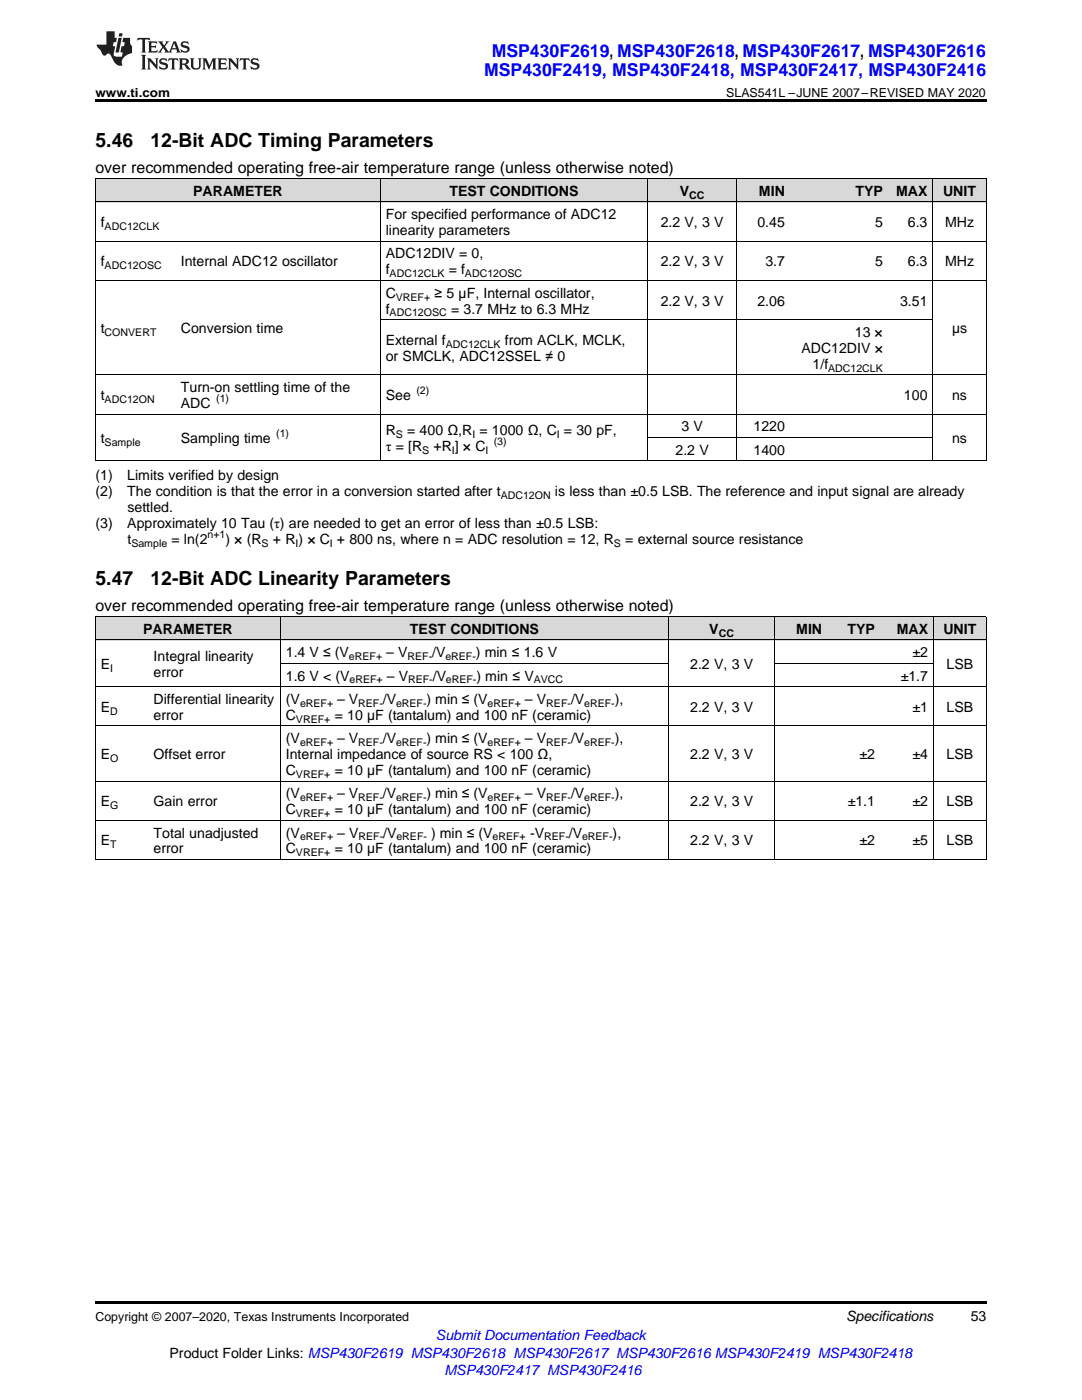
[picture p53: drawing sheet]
<svg xmlns="http://www.w3.org/2000/svg" width="216mm" height="279mm" viewBox="0 0 216 279" stroke-linecap="round" stroke-linejoin="round" font-family="sans-serif">
<defs><g id="words">
<g font-size="3.9">
<text x="19" y="29.3">5.46</text>
<text x="30" y="29.3">12-Bit ADC Timing Parameters</text>
<text x="19" y="116.7">5.47</text>
<text x="30" y="116.7">12-Bit ADC Linearity Parameters</text>
</g>
<g font-size="3.5" fill="#00f">
<text x="98.1" y="11.3">MSP430F2619, MSP430F2618, MSP430F2617, MSP430F2616</text>
<text x="96.6" y="15.2">MSP430F2419, MSP430F2418, MSP430F2417, MSP430F2416</text>
</g>
<g font-size="3.2">
<text x="19" y="34.4">over recommended operating free-air temperature range (unless otherwise noted)</text>
<text x="19" y="121.8">over recommended operating free-air temperature range (unless otherwise noted)</text>
</g>
<g font-size="2.8">
<text x="38.6" y="39.1">PARAMETER</text>
<text x="89.7" y="39.1">TEST CONDITIONS</text>
<text x="135.7" y="39.1">V</text>
<text x="151.4" y="39.1">MIN</text>
<text x="170.7" y="39.1">TYP</text>
<text x="178.8" y="39.1">MAX</text>
<text x="188.2" y="39.1">UNIT</text>
<text x="20.1" y="45.3">f</text>
<text x="77" y="43.7">For specified performance of ADC12</text>
<text x="77" y="46.9">linearity parameters</text>
<text x="131.8" y="45.3">2.2 V, 3 V</text>
<text x="151.1" y="45.3">0.45</text>
<text x="174.6" y="45.3">5</text>
<text x="181.2" y="45.3">6.3</text>
<text x="188.6" y="45.3">MHz</text>
<text x="20.1" y="53.2">f</text>
<text x="36.1" y="53.2">Internal ADC12 oscillator</text>
<text x="77" y="51.6">ADC12DIV = 0,</text>
<text x="131.8" y="53.2">2.2 V, 3 V</text>
<text x="152.7" y="53.2">3.7</text>
<text x="174.6" y="53.2">5</text>
<text x="181.2" y="53.2">6.3</text>
<text x="188.6" y="53.2">MHz</text>
<text x="77" y="54.8">f</text>
<text x="77" y="59.4">C</text>
<text x="86.7" y="59.4">≥ 5 µF, Internal oscillator,</text>
<text x="89.5" y="54.8">= f</text>
<text x="77" y="62.6">f</text>
<text x="90" y="62.6">= 3.7 MHz to 6.3 MHz</text>
<text x="131.8" y="61">2.2 V, 3 V</text>
<text x="151.1" y="61">2.06</text>
<text x="179.6" y="61">3.51</text>
<text x="20.1" y="66.5">t</text>
<text x="36.1" y="66.5">Conversion time</text>
<text x="77" y="68.8">External f</text>
<text x="100.7" y="68.8">from ACLK, MCLK,</text>
<text x="159.9" y="70.4">ADC12DIV ×</text>
<text x="170.6" y="67.2">13 ×</text>
<text x="190" y="66.5">µs</text>
<text x="77" y="72">or SMCLK, ADC12SSEL ≠ 0</text>
<text x="162.1" y="73.6">1/f</text>
<text x="20.1" y="79.8">t</text>
<text x="36.1" y="78.2">Turn-on settling time of the</text>
<text x="36.1" y="81.4">ADC</text>
<text x="77" y="79.8">See</text>
<text x="180.4" y="79.8">100</text>
<text x="190" y="79.8">ns</text>
<text x="20.1" y="88.4">t</text>
<text x="36.1" y="88.4">Sampling time</text>
<text x="77" y="86.8">R</text>
<text x="77" y="90">τ = [R</text>
<text x="81.2" y="86.8">= 400 Ω,R = 1000 Ω, C = 30 pF,</text>
<text x="86.5" y="90">+R ] × C</text>
<text x="136" y="86.1">3 V</text>
<text x="150.4" y="86.1">1220</text>
<text x="190" y="88.4">ns</text>
<text x="19" y="95.9">(1)</text>
<text x="25.4" y="95.9">Limits verified by design</text>
<text x="134.8" y="90.7">2.2 V</text>
<text x="150.4" y="90.7">1400</text>
<text x="19" y="99.1">(2)</text>
<text x="25.4" y="99.1">The condition is that the error in a conversion started after t</text>
<text x="110.7" y="99.1">is less than ±0.5 LSB. The reference and input signal are already</text>
<text x="19" y="105.4">(3)</text>
<text x="25.4" y="105.4">Approximately 10 Tau (τ) are needed to get an error of less than ±0.5 LSB:</text>
<text x="25.4" y="102.2">settled.</text>
<text x="25.4" y="108.6">t</text>
<text x="34.2" y="108.6">= ln(2</text>
<text x="45" y="108.6">) × (R</text>
<text x="54.5" y="108.6">+ R ) × C + 800 ns, where n = ADC resolution = 12, R</text>
<text x="124.8" y="108.6">= external source resistance</text>
<text x="28.6" y="126.5">PARAMETER</text>
<text x="30.7" y="131.9">Integral linearity</text>
<text x="57" y="131.2">1.4 V ≤ (V</text>
<text x="77.1" y="131.2">– V</text>
<text x="81.8" y="126.5">TEST CONDITIONS</text>
<text x="86.3" y="131.2">/V</text>
<text x="95" y="131.2">) min ≤ 1.6 V</text>
<text x="141.5" y="126.5">V</text>
<text x="158.9" y="126.5">MIN</text>
<text x="169.1" y="126.5">TYP</text>
<text x="178.9" y="126.5">MAX</text>
<text x="182.1" y="131.2">±2</text>
<text x="188.2" y="126.5">UNIT</text>
<text x="20.1" y="133.5">E</text>
<text x="30.7" y="135.1">error</text>
<text x="57" y="135.8">1.6 V &lt; (V</text>
<text x="77.2" y="135.8">– V</text>
<text x="86.4" y="135.8">/V</text>
<text x="95.1" y="135.8">) min ≤ V</text>
<text x="137.7" y="133.5">2.2 V, 3 V</text>
<text x="179.7" y="135.8">±1.7</text>
<text x="188.9" y="133.5">LSB</text>
<text x="20.1" y="142.1">E</text>
<text x="30.7" y="140.5">Differential linearity</text>
<text x="30.7" y="143.7">error</text>
<text x="57" y="140.5">(V</text>
<text x="57" y="143.7">C</text>
<text x="66.8" y="143.7">= 10 µF (tantalum) and 100 nF (ceramic)</text>
<text x="67.3" y="140.5">– V</text>
<text x="76.4" y="140.5">/V</text>
<text x="85.1" y="140.5">) min ≤ (V</text>
<text x="104.7" y="140.5">– V</text>
<text x="113.9" y="140.5">/V</text>
<text x="122.7" y="140.5">),</text>
<text x="137.7" y="142.1">2.2 V, 3 V</text>
<text x="182.1" y="142.1">±1</text>
<text x="188.9" y="142.1">LSB</text>
<text x="57" y="148.3">(V</text>
<text x="67.3" y="148.3">– V</text>
<text x="76.4" y="148.3">/V</text>
<text x="85.1" y="148.3">) min ≤ (V</text>
<text x="104.7" y="148.3">– V</text>
<text x="113.9" y="148.3">/V</text>
<text x="122.7" y="148.3">),</text>
<text x="20.1" y="151.5">E</text>
<text x="30.7" y="151.5">Offset error</text>
<text x="57" y="151.5">Internal impedance of source RS &lt; 100 Ω,</text>
<text x="57" y="154.7">C</text>
<text x="66.8" y="154.7">= 10 µF (tantalum) and 100 nF (ceramic)</text>
<text x="137.7" y="151.5">2.2 V, 3 V</text>
<text x="171.5" y="151.5">±2</text>
<text x="182.1" y="151.5">±4</text>
<text x="188.9" y="151.5">LSB</text>
<text x="20.1" y="160.9">E</text>
<text x="30.7" y="160.9">Gain error</text>
<text x="57" y="159.3">(V</text>
<text x="67.3" y="159.3">– V</text>
<text x="76.4" y="159.3">/V</text>
<text x="85.1" y="159.3">) min ≤ (V</text>
<text x="104.7" y="159.3">– V</text>
<text x="113.9" y="159.3">/V</text>
<text x="122.7" y="159.3">),</text>
<text x="137.7" y="160.9">2.2 V, 3 V</text>
<text x="169.2" y="160.9">±1.1</text>
<text x="182.1" y="160.9">±2</text>
<text x="188.9" y="160.9">LSB</text>
<text x="30.7" y="167.1">Total unadjusted</text>
<text x="57" y="162.5">C</text>
<text x="57" y="167.1">(V</text>
<text x="66.8" y="162.5">= 10 µF (tantalum) and 100 nF (ceramic)</text>
<text x="67.3" y="167.1">– V</text>
<text x="76.5" y="167.1">/V</text>
<text x="86" y="167.1">) min ≤ (V</text>
<text x="105.8" y="167.1">-V</text>
<text x="113.5" y="167.1">/V</text>
<text x="122.2" y="167.1">),</text>
<text x="20.1" y="168.7">E</text>
<text x="30.7" y="170.3">error</text>
<text x="57" y="170.3">C</text>
<text x="66.8" y="170.3">= 10 µF (tantalum) and 100 nF (ceramic)</text>
<text x="137.7" y="168.7">2.2 V, 3 V</text>
<text x="171.5" y="168.7">±2</text>
<text x="182.1" y="168.7">±5</text>
<text x="188.9" y="168.7">LSB</text>
<text x="168.8" y="263.6">Specifications</text>
<text x="193.7" y="263.6">53</text>
<text x="33.8" y="270.9">Product Folder Links: MSP430F2619 MSP430F2618 MSP430F2617 MSP430F2616 MSP430F2419 MSP430F2418</text>
</g>
<g font-size="2.8" fill="#00f">
<text x="87" y="267.4">Submit Documentation Feedback</text>
<text x="88.7" y="274.5">MSP430F2417 MSP430F2416</text>
</g>
<g font-size="2.5">
<text x="19" y="19.3">www.ti.com</text>
<text x="144.9" y="19.3">SLAS541L –JUNE 2007–REVISED MAY 2020</text>
<text x="19" y="263.6">Copyright © 2007–2020, Texas Instruments Incorporated</text>
</g>
<g font-size="2.1">
<text x="137.5" y="39.7">CC</text>
<text x="20.9" y="45.9">ADC12CLK</text>
<text x="20.9" y="53.7">ADC12OSC</text>
<text x="77.8" y="55.3">ADC12CLK</text>
<text x="79" y="60">VREF+</text>
<text x="92.8" y="55.3">ADC12OSC</text>
<text x="77.8" y="63.1">ADC12OSC</text>
<text x="20.9" y="67.1">CONVERT</text>
<text x="88.9" y="69.4">ADC12CLK</text>
<text x="165.2" y="74.2">ADC12CLK</text>
<text x="20.9" y="80.4">ADC12ON</text>
<text x="43.1" y="80.3">(1)</text>
<text x="83.1" y="78.7">(2)</text>
<text x="20.9" y="89">Sample</text>
<text x="55.1" y="87.3">(1)</text>
<text x="79" y="87.4">S</text>
<text x="94.3" y="87.4">I</text>
<text x="98.5" y="88.9">(3)</text>
<text x="111.1" y="87.4">I</text>
<text x="84.2" y="90.6">S</text>
<text x="90.2" y="90.6">I</text>
<text x="96.9" y="90.6">I</text>
<text x="99.9" y="99.6">ADC12ON</text>
<text x="41.4" y="107.5">n+1</text>
<text x="26.2" y="109.1">Sample</text>
<text x="52.2" y="109.1">S</text>
<text x="59" y="109.1">I</text>
<text x="65.8" y="109.1">I</text>
<text x="122.5" y="109.1">S</text>
<text x="69.6" y="131.7">eREF+</text>
<text x="81.3" y="131.7">REF-</text>
<text x="88.9" y="131.7">eREF-</text>
<text x="143.4" y="127.1">CC</text>
<text x="22" y="134.1">I</text>
<text x="69.7" y="136.4">eREF+</text>
<text x="81.4" y="136.4">REF-</text>
<text x="89" y="136.4">eREF-</text>
<text x="106.5" y="136.4">AVCC</text>
<text x="22" y="142.6">D</text>
<text x="59.9" y="141">eREF+</text>
<text x="71.5" y="141">REF-</text>
<text x="79" y="141">eREF-</text>
<text x="97.3" y="141">eREF+</text>
<text x="109" y="141">REF-</text>
<text x="116.6" y="141">eREF-</text>
<text x="59.1" y="144.2">VREF+</text>
<text x="59.9" y="148.9">eREF+</text>
<text x="71.5" y="148.9">REF-</text>
<text x="79" y="148.9">eREF-</text>
<text x="97.3" y="148.9">eREF+</text>
<text x="109" y="148.9">REF-</text>
<text x="116.6" y="148.9">eREF-</text>
<text x="22" y="152">O</text>
<text x="59.1" y="155.2">VREF+</text>
<text x="22" y="161.5">G</text>
<text x="59.9" y="159.9">eREF+</text>
<text x="71.5" y="159.9">REF-</text>
<text x="79" y="159.9">eREF-</text>
<text x="97.3" y="159.9">eREF+</text>
<text x="109" y="159.9">REF-</text>
<text x="116.6" y="159.9">eREF-</text>
<text x="59.1" y="163.1">VREF+</text>
<text x="59.9" y="167.7">eREF+</text>
<text x="71.5" y="167.7">REF-</text>
<text x="79.1" y="167.7">eREF-</text>
<text x="98.3" y="167.7">eREF+</text>
<text x="108.6" y="167.7">REF-</text>
<text x="116.1" y="167.7">eREF-</text>
<text x="22" y="169.3">T</text>
<text x="59.1" y="170.9">VREF+</text>
</g>
</g></defs>
<g fill="#d8d8d8">
<path d="M19 123.1h10.6v4.7h-10.6z"/>
<path d="M29.6 123.1h26.4v4.7h-26.4z"/>
<path d="M56 123.1h77.5v4.7h-77.5z"/>
<path d="M133.5 123.1h21.1v4.7h-21.1z"/>
<path d="M154.6 123.1h10.5v4.7h-10.5z"/>
<path d="M165.1 123.1h10.6v4.7h-10.6z"/>
<path d="M175.7 123.1h10.6v4.7h-10.6z"/>
<path d="M186.3 123.1h10.5v4.7h-10.5z"/>
<path d="M19 35.7h16v4.7h-16z"/>
<path d="M35 35.7h40.9v4.7h-40.9z"/>
<path d="M75.9 35.7h53.4v4.7h-53.4z"/>
<path d="M129.3 35.7h17.7v4.7h-17.7z"/>
<path d="M147 35.7h10.7v4.7h-10.7z"/>
<path d="M157.7 35.7h19.6v4.7h-19.6z"/>
<path d="M177.3 35.7h8.9v4.7h-8.9z"/>
<path d="M186.2 35.7h10.6v4.7h-10.6z"/>
</g>
<path d="M19 19.9h177.8v.5h-177.8zM19 259.7h177.8v.5h-177.8z" fill="#000"/>
<g fill="none" stroke="#000" stroke-width=".2">
<path d="M19 35.6h177.8M19.1 35.7v56.3M75.9 35.7v56.3M129.2 35.7v56.3M147 35.7v56.3M186.1 35.7v56.3M196.8 35.7v56.3M19 56h177.8M19 48.1h177.8M19 40.3h177.8M19 74.8h177.8M75.9 63.8h110.3"/>
<path d="M19 92h177.8M19 82.6h177.8M129.3 87.3h56.9M19 137h177.8M19 127.7h177.8M19 123.1h177.8M19.1 123.1v48.5M55.9 123.1v48.5M56 132.4h77.4M133.4 123.1v48.5M154.5 123.1v48.5M154.6 132.4h31.7"/>
<path d="M186.2 123.1v48.5M196.8 123.1v48.5M19 155.9h177.8M19 144.9h177.8M19 171.5h177.8M19 163.7h177.8"/>
</g>
<g fill="#231f20">
<path d="M27.5 7.6l-.1 .5 .4-.2h.6v.1v2.1l-.2 .4h1l-.3-.4v-2.1l.1-.1h.5l.5 .2-.2-.5zM29.5 8.3l.2 .3v1.5l-.2 .4h1.8l.2-.6a1.04 1.04 0 0 1-1.3 .2v-.7h.6l.3 .2v-.6l-.3 .2h-.6v-.6l.8-.1 .4 .3-.2-.5zM31.5 8.3l.9 1.1-.9 1.1h.8l-.2-.2 .5-.7 .4 .7-.2 .2h1.5l-.1-.2 .1-.4h.9l.1 .4-.2 .2h1l-.3-.3-.7-1.9h-.5l-.9 2-.8-1 .9-1h-.8l.1 .3-.3 .5-.4-.6 .2-.2zM34.7 8.6l.4 1h-.7zM36.3 8.4a.63 .63 0 0 0-.2 .7 .63 .63 0 0 0 .6 .4l.6 .2 .1 .2a.75 .75 0 0 1-.7 .4 .75 .75 0 0 1-.6-.5l.1 .7 .1-.1a1.11 1.11 0 0 0 1.5-.6 1.13 1.13 0 0 0-1.2-.8l-.1-.4a1.04 1.04 0 0 1 1.2 .2l-.2-.5-.1 .1-.5-.2zM28.2 10.9l.2 .4v2.2l-.2 .4h1l-.3-.4v-2.2l.3-.4zM29.3 11.6l.3 .4v1.5l-.3 .4h.8l-.2-.4v-1.3l1.5 1.7v-1.9l.2-.4h-.7l.2 .4v.9l-1.1-1.3zM32 11.8a.62 .62 0 0 0-.2 .7 .62 .62 0 0 0 .6 .4l.6 .1 .1 .3a.76 .76 0 0 1-.7 .3 .76 .76 0 0 1-.6-.4l.1 .7 .1-.1a1.11 1.11 0 0 0 1.5-.6 1.13 1.13 0 0 0-1.2-.8l-.1-.4a1.04 1.04 0 0 1 1.2 .2l-.2-.6-.1 .1-.5-.1zM33.7 11.6l-.2 .6a.61 .61 0 0 1 .8-.3v1.6l-.2 .4h.9l-.2-.4v-1.6a.63 .63 0 0 1 .8 .3l-.2-.6zM35.6 11.6l.3 .4v1.5l-.3 .4h1l-.2-.2v-.8l.5 .2a.76 .76 0 0 0 1.2 .7l-1-1a.58 .58 0 0 0 .6-.5 .58 .58 0 0 0-.5-.6zM36.4 11.9h.1a.45 .45 0 0 1 .5 .1 .45 .45 0 0 1 .1 .5l-.7 .2zM37.9 11.6l.2 .2a2.17 2.17 0 0 0 .3 1.9 .99 .99 0 0 0 1.6-.6v-1.1l.2-.4h-.7l.2 .2a1.92 1.92 0 0 1-.2 1.8 .6 .6 0 0 1-.9-.5v-1.1l.2-.4zM40.4 11.6l.2 .4v1.5l-.2 .4h.7l-.2-.4v-1.4l.8 1.8 .8-1.8v1.4l-.2 .4h.9l-.2-.4v-1.5l.2-.4h-.8l-.6 1.5-.6-1.5zM43.4 11.6l.2 .4v1.5l-.2 .4h1.8l.2-.6a1.04 1.04 0 0 1-1.3 .1v-.6h.5l.4 .2v-.6l-.4 .2h-.5v-.7h.8l.3 .3-.1-.6zM45.5 11.6l.2 .4v1.5l-.2 .4h.7l-.2-.4v-1.3l1.5 1.7v-1.9l.2-.4h-.7l.2 .4v.9l-1.1-1.3zM47.9 11.6l-.1 .6a.61 .61 0 0 1 .8-.3v1.6l-.3 .4h1l-.3-.4 .1-1.6a.63 .63 0 0 1 .7 .3l-.1-.6zM50.2 11.8a.62 .62 0 0 0-.2 .7 .62 .62 0 0 0 .6 .4l.6 .1 .2 .3a.76 .76 0 0 1-.8 .3 .76 .76 0 0 1-.6-.4l.1 .7 .2-.1a1.11 1.11 0 0 0 1.5-.6 1.13 1.13 0 0 0-1.3-.8l-.1-.4a1.04 1.04 0 0 1 1.2 .2l-.1-.6-.2 .1-.5-.1z"/>
<path d="M21.2 6.3v2.6h-1.9l.1 .4 .7 .9a.91 .91 0 0 0 1 .8 .56 .56 0 0 1 .5-.3 .56 .56 0 0 1 .5 .3l.4 .8a1.53 1.53 0 0 0 1.9 1.2 1.54 1.54 0 0 1 1-2.1l.9-.3v-1.4a1.52 1.52 0 0 1-.3-1.6h-1.4l-.2 .8h.5l-.2 .8h-.4l-.2 1v.2l.4 .1-.2 .8a1.93 1.93 0 0 1-1.6-.3l.3-1.8h-.5l.2-.8h.4l.2-.8h-.4v-1.3zM23.6 7.6l-.6 2.9h.7l.6-2.9zM23.8 6.6l-.1 .7h.6l.2-.7z"/>
</g>
<use href="#words"/>
</svg>
